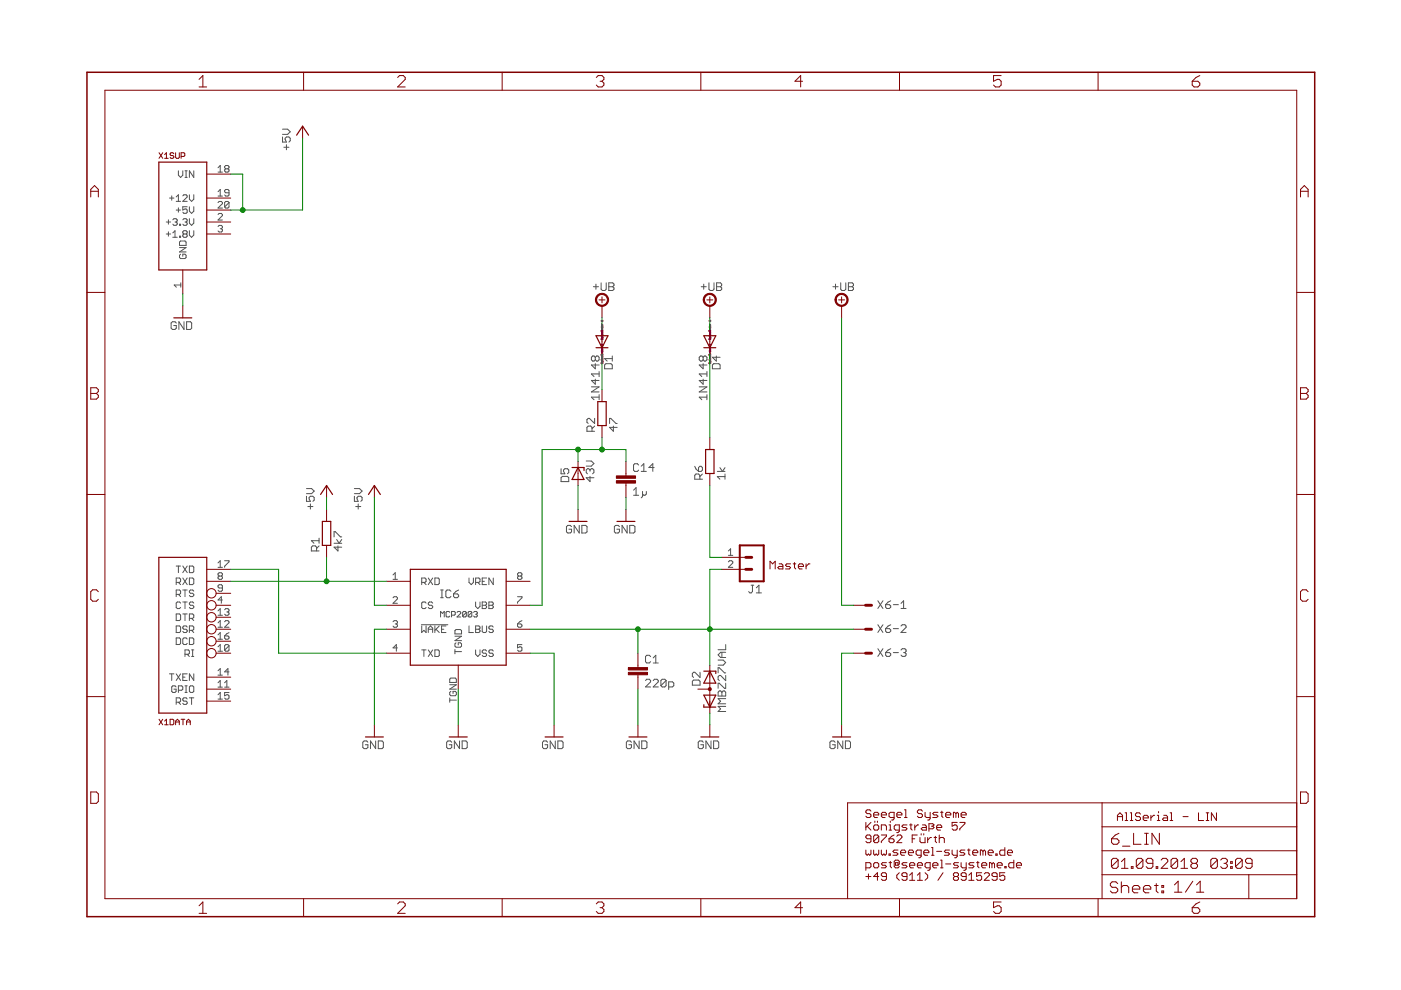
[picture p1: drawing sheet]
<svg xmlns="http://www.w3.org/2000/svg" width="297mm" height="210mm" viewBox="0 0 297 210" stroke-linecap="round" stroke-linejoin="round" font-family="sans-serif">
<g fill="none" stroke="#800080" stroke-width=".21">
<path d="M127.4 71.2h.1M127.4 76.3h.1M127.4 70.1l.4-.1v.2l-.3 .1zM127.4 69.3h.4v.3l-.2-.1v-.2M127.4 75.2l.4-.1v.2l-.3 .1zM127.4 74.4h.4v.3l-.2-.1v-.2M127.5 71.8l-.1 .2h.2l.2-.2v.2M127.5 76.9l-.1 .1 .2 .1 .2-.2v.2M127.6 70.8v.2h.2v-.2M127.6 69.9h.2M127.6 68.9h.2M127.6 75.9v.2h.2v-.2"/>
<path d="M127.6 75h.2M127.6 73.9h.2M127.6 68.7l.1 .2M127.6 69.7l.1 .2M127.6 73.7l.1 .2M127.6 74.8l.1 .2M127.8 71.6v-.1l-.2-.1v.2h.4M127.8 71.2l-.2 .1M127.8 70.5v.2l-.2-.2 .1-.1v.3M127.8 69v.2l-.2-.2h.1v.2M127.8 68h-.4l.2 .2M127.8 76.7v-.2h-.2v.2h.4"/>
<path d="M127.8 76.3l-.2 .1M127.8 75.5v.2l-.2-.2h.1v.2M127.8 74.1v.2l-.2-.2 .1-.1v.3M127.8 73v.2l-.2-.2h-.2l.1 .2M127.8 67.9v.3M127.8 71.2v.1M127.8 76.2v.2M150.2 71.2h.1M150.2 76.3h.1M150.3 69.3h.4l-.1 .3-.2-.1v-.2M150.3 74.4h.4l-.1 .3-.2-.1v-.2M150.4 71.8v.2l.2-.2h.1l-.1 .2"/>
<path d="M150.4 70h.2l.1 .2-.3 .1zM150.4 75.1h.2l.1 .2-.3 .1zM150.4 76.9v.2l.2-.2h.1l-.1 .2M150.4 70.8l.1 .2h.2v-.2M150.4 75.9l.1 .2h.2v-.2M150.4 68.7l.2 .2M150.4 69.7l.2 .2M150.4 73.7l.2 .2M150.4 74.8l.2 .2M150.4 69.9h.3M150.4 68.9h.3M150.4 75h.3"/>
<path d="M150.4 73.9h.3M150.7 73v.2l-.3-.2h-.1l.1 .2M150.7 67.9v.3M150.7 69l-.1 .2-.2-.2h.2v.2M150.7 70.5l-.1 .2-.2-.2 .2-.1v.3M150.7 71.2v.1M150.7 71.6l-.1-.2-.2 .1v.1h.4M150.7 74.1l-.1 .2-.2-.2 .2-.1v.3M150.7 75.5l-.1 .2-.2-.2h.2v.2M150.7 76.2v.2M150.7 76.7l-.1-.2h-.2v.2h.4M150.7 71.2l-.3 .1"/>
<path d="M150.7 76.3l-.3 .1M150.7 68h-.4l.1 .2"/>
</g>
<g fill="none" stroke="#505050" stroke-width=".21">
<path d="M37.8 36.2v.9l.5 .5 .5-.5v-.9M39.2 37.6h.5M39.2 36.2h.5M39.5 36.2v1.4M41.1 36.2v1.4l-.9-1.4v1.4M46.2 35.6l.5-.5v1.4M46.2 36.5h1M47.9 35.8l-.3-.2 .3-.5h.4l.3 .2-.3 .5M47.9 35.8l-.3 .2 .3 .5h.4l.3-.2-.3-.5M47.9 35.8h.4M59.9 29v1.1h.8l-.2-.8 .2-.3h.6l.2 .3v.5l-.2 .3M59.9 27.4h1.1l.5 .5-.5 .6h-1.1"/>
<path d="M60.2 31.2h1.1M60.7 30.7v1M35.2 49.6h1M35.2 47.1h1M35.7 46.6v.9M35.7 49.1v1M35.9 42h1M36.4 41.5v1M36.6 49.4l.5-.5v1.4M36.6 50.3h1M36.6 46.6l.3-.2h.4l.3 .2-.3 .5M37.1 47.1h.2"/>
<path d="M37.3 47.1l.3 .2-.3 .5h-.4l-.3-.3M37.4 41.8l.4-.5v1.4M37.4 44.5h.9M37.4 42.7h.9M37.8 44.1v.9M38.1 51.3l.2-.2h.9l.3 .2v.7h-1.4zM38.1 47.5h.2v.3h-.2zM38.1 50.1h.2v.2h-.2zM38.1 52.5h1.4l-1.4 .9h1.4M38.3 53.9l-.2 .2v.5l.2 .2h.9l.3-.2v-.5l-.3-.2h-.4v.5M38.3 60v.9M38.8 41.5l.2-.2h.5l.2 .2v.3l-.9 .9h.9"/>
<path d="M38.8 46.6l.2-.2h.5l.2 .2-.2 .5M39 49.6l-.2 .2 .2 .5h.5l.2-.2-.2-.5M39 49.6l-.2-.2 .2-.5h.5l.2 .2-.2 .5M39 49.6h.5M39.2 47.1h.3M39.5 47.1l.2 .2-.2 .5h-.5l-.2-.3M39.7 43.8h-.9v.7l.7-.2 .2 .2v.5l-.2 .2h-.5l-.2-.2M40.2 41.3v.9l.4 .5 .5-.5v-.9M40.2 43.8v1l.4 .4 .5-.4v-1M40.2 46.4v.9l.4 .5 .5-.5v-.9M40.2 48.9v.9l.4 .5 .5-.5v-.9M46.2 40.6l.5-.4v1.4"/>
<path d="M46.2 42.9l.3-.2h.4l.3 .2v.3l-1 .9h1M46.2 45.5l.3-.2h.4l.3 .2v.2l-1 1h1M46.2 48l.3-.2h.4l.3 .2-.3 .5M46.2 41.6h1M46.7 48.5h.2M46.9 48.5l.3 .2-.3 .5h-.4l-.3-.2M48.6 40.9h-.7l-.3-.3 .3-.4h.4l.3 .2v.9l-.3 .3h-.4l-.3-.3M48.6 42.9v1l-.3 .2h-.4l-.3-.2M48.6 42.9l-.3-.2h-.4l-.3 .2v1M48.6 42.9l-1 1M127.4 60v1.3l.3 .3h.5l.3-.3v-1.3M129.1 60h.8l.3 .2v.3l-.3 .3 .3 .2v.3l-.3 .3h-.8z"/>
<path d="M150.3 60v1.3l.3 .3h.5l.3-.3v-1.3M151.9 60h.9l.2 .2v.3l-.2 .3 .2 .2v.3l-.2 .3h-.9zM178.2 60v1.3l.3 .3h.5l.3-.3v-1.3M179.9 60h.8l.3 .2v.3l-.3 .3 .3 .2v.3l-.3 .3h-.8zM37.4 68.5l-.3-.3h-.5l-.3 .3v1.1l.3 .2h.5l.3-.2v-.6h-.6M38.3 60.4h-1.4l.5 .5M39 68.2v1.6l-1.1-1.6v1.6M39.6 68.2h.8l.2 .3v1.1l-.2 .2h-.8zM125.8 60.8h1.1M126.2 77.1v1.1l-.8-.8h1.6M126.2 75.8l-.3-.3h-.2l-.3 .3v.5l.3 .3h.2l.3-.3M126.2 75.8l.3-.3h.2l.3 .3v.5l-.3 .3h-.2l-.3-.3"/>
<path d="M126.2 75.8v.5M126.3 60.2v1.1M127 79.3h-1.6l.5 .5M127 78.8v1M128.2 77.4l.3-.3h1l.3 .3v.8h-1.6zM129.1 60.8h.8M129.8 75.5v1.1M129.8 76h-1.6l.5 .6M148.7 60.8h1.1M149.1 75.8v.5M149.1 77.1v1.1l-.8-.8h1.6M149.1 75.8l.2-.3h.3l.3 .3v.5l-.3 .3h-.3l-.2-.3"/>
<path d="M149.1 75.8l-.3-.3h-.3l-.2 .3v.5l.2 .3h.3l.3-.3M149.2 60.2v1.1M149.9 78.8v1M149.9 79.3h-1.6l.5 .5M151 77.4l.3-.3h1.1l.3 .3v.8h-1.7zM151.9 75.5v1.1l-.9-.8h1.7M151.9 60.8h.9M176.6 60.8h1.1M177.1 60.2v1.1M179.9 60.8h.8M119 99.4v1.1h.8l-.3-.6v-.2l.3-.3h.5l.3 .3v.5l-.3 .3M124.3 97.7h1.1l.5 .6-.5 .5h-1.1"/>
<path d="M125.1 99.7v.2M125.1 99.7l-.3-.3h-.3l-.2 .3v.5l.2 .3M125.1 99.7l.3-.3h.2l.3 .3v.5l-.3 .3M125.4 82h1.6l-1.6 1.1h1.6M125.5 91.4v-.8l-.3-.3h-.5l-.3 .3v.8h1.7M126.1 88.7v1.1l-1.1-1.1h-.3l-.3 .3v.5l.3 .3M126.1 90.3l-.6 .6M126.2 80.4v1.1l-.8-.8h1.6M127 84.2h-1.6l.5 .6M127 83.7v1.1M129.2 89.8v-1.1h.3l1.1 1.1h.3M130 90.3v1.1l-.8-.8h1.7"/>
<path d="M135.4 98.6l-.3-.3h-.5l-.3 .3v1.1l.3 .2h.5l.3-.2M136 99.9h1M136 98.8l.5-.5v1.6M138.7 99.1h-1.1l.8-.8v1.6M147.3 98.9l.3 .5 .5 .5M148.3 82h1.6l-1.6 1.1h1.6M148.4 98.9h.3l.2 .2v.6l-.2 .2h-.6v-.8zM149.1 80.4v1.1l-.8-.8h1.6M149.9 84.2h-1.6l.5 .6M149.9 83.7v1.1M152.1 99.9h1.6M152.6 99.1l.6 .8 .5-.8"/>
<path d="M46.2 119.4l.5-.5v1.4M47.6 118.9h1v.2l-1 1v.2M65 105.2v1.1h.8l-.3-.5v-.3l.3-.3h.5l.3 .3v.5l-.3 .3M65 103.6h1.1l.5 .5-.5 .6h-1.1M65.3 107.4h1M65.8 106.8v1.1M67.1 116.8v-.8l-.3-.3h-.5l-.3 .3v.8h1.6M67.6 115.7l-.5 .6M67.6 114.6h-1.6l.6 .6M67.6 114.1v1.1M70.8 115.2h1.7M70.8 113.8v-1.1h.3l1.1 1.1h.3"/>
<path d="M71.4 114.4l.5 .8 .6-.8M71.6 115.7v1.1l-.8-.8h1.7M75.1 105.2v1.1h.8l-.2-.5v-.3l.2-.3h.6l.3 .3v.5l-.3 .3M75.1 103.6h1.1l.6 .5-.6 .6h-1.1M75.4 107.4h1.1M75.9 106.8v1.1M119.2 101h1.1l.3 .3v.8h-1.6v-.8zM121.2 111.7l-.3-.3h-.5l-.3 .3v1.1l.3 .2h.5l.3-.2v-.6h-.6M122.8 111.4v1.6l-1.1-1.6v1.6M123.4 111.4h.8l.3 .3v1.1l-.3 .2h-.8zM125.1 101v1.1l-.8-.8h1.6M131.3 111.7l-.2-.3h-.6l-.2 .3v1.1l.2 .2h.6l.2-.2v-.6h-.5"/>
<path d="M133 111.4v1.6l-1.1-1.6v1.6M133.5 111.4h.8l.3 .3v1.1l-.3 .2h-.8zM134.3 103.9l.6-.5v1.6M134.3 105h1.1M136.2 104.2v1.1l-.2 .3M137 104.2v.6l-.2 .2h-.3l-.3-.2M148.4 101.6v-.8l-.3-.3h-.5l-.3 .3v.8h1.6M148.9 100.5l-.5 .5M153.7 101h-1.6l.5 .6M153.7 100.5v1.1M154.4 116.8l.5-.4v1.4M154.4 117.8h1"/>
<path d="M154.4 119.1l.3-.2h.4l.3 .2v.3l-1 .9h1M37.4 123.5h.7l.2-.2v-.5l-.2-.2h-.7v1.4M37.4 126h.7l.2-.2v-.5l-.2-.2h-.7v1.4M37.4 130.2h.7l.2 .2v.9l-.2 .3h-.7zM37.4 132.7h.7l.2 .2v1l-.2 .2h-.7zM37.4 135.3h.7l.2 .2v.9l-.2 .3h-.7zM37.4 120h.9M37.8 120v1.4M37.8 123.5l.5 .5M37.8 126l.5 .5M38.3 127.9l-.2-.3h-.5l-.2 .3v.9l.2 .2h.5l.2-.2M38.8 125.1h.9"/>
<path d="M38.8 127.6h.9M38.8 120l.9 1.4M38.8 122.6l.9 1.4M38.8 130.2h.9M39.2 138.7h.7l.3-.2v-.5l-.3-.2h-.7v1.4M39.2 125.1v1.4M39.2 127.6v1.4M39.2 130.2v1.4M39.7 132.9l-.2-.2h-.5l-.2 .2 .2 .5h.5l.2 .2-.2 .5h-.5l-.2-.2M39.7 120l-.9 1.4M39.7 122.6l-.9 1.4M39.7 135.5l-.2-.2h-.5l-.2 .2v.9l.2 .3h.5l.2-.3"/>
<path d="M39.7 138.7l.5 .5M40.2 122.6h.7l.2 .2v.9l-.2 .3h-.7zM40.2 133.6h.7l.2-.2v-.5l-.2-.2h-.7v1.4M40.2 120h.7l.2 .2v1l-.2 .2h-.7zM40.2 131.1h.7l.2-.2v-.5l-.2-.2h-.7v1.4M40.2 135.3h.7l.2 .2v.9l-.2 .3h-.7zM40.6 137.8h.5M40.6 139.2h.5M40.6 131.1l.5 .5M40.6 133.6l.5 .5M40.9 137.8v1.4M41.1 125.3l-.2-.2h-.5l-.2 .5 .2 .2h.5l.2 .5-.2 .2h-.5l-.2-.2"/>
<path d="M41.1 127.9l-.2-.3h-.5l-.2 .3 .2 .4h.5l.2 .3-.2 .4h-.5l-.2-.2M46.2 130.5h1M46.2 133h1M46.2 138.1h1M46.2 120.3h1M46.2 129.5l.5-.4v1.4M46.2 132.1l.5-.5v1.4M46.2 134.6l.5-.5v1.4M46.2 137.1l.5-.4v1.4M46.2 135.5h1M46.5 122.1l-.3 .3 .3 .4h.4l.3-.2-.3-.5M46.5 122.1l-.3-.2 .3-.5h.4l.3 .3-.3 .4"/>
<path d="M46.5 122.1h.4M47.2 124.7h-.7l-.3-.3 .3-.4h.4l.3 .2v.9l-.3 .3h-.4l-.3-.3M47.2 127.2h-1l.7-.7v1.4M47.6 131.8l.3-.2h.4l.3 .2v.3l-1 .9h1M47.6 129.3l.3-.2h.4l.3 .2-.3 .5M47.6 134.8h.7l.3 .5-.3 .2h-.4l-.3-.2zM48.1 129.8h.2M48.3 129.8l.3 .2-.3 .5h-.4l-.3-.3M48.6 136.9l-.3-.2h-.4l-.3 .2v.9M48.6 136.9v.9l-.3 .3h-.4l-.3-.3M48.6 134.1l-1 .7M48.6 136.9l-1 .9"/>
<path d="M83.3 121.9l.5-.5v1.4M83.3 122.8h1M83.3 126.7l.3-.2h.4l.3 .2v.3l-1 .9h1M83.3 131.8l.3-.2h.4l.3 .2-.3 .5M83.8 132.3h.2M84 132.3l.3 .2-.3 .5h-.4l-.3-.2M84.3 137.4h-1l.7-.7v1.4M89.3 132.5h5.7M89.4 123.5h.7l.2-.2v-.5l-.2-.2h-.7v1.4M89.4 132.7v1.4l.5-.5 .4 .5v-1.4M89.4 137.8h.9M89.9 123.5l.4 .5"/>
<path d="M89.9 137.8v1.4M90.3 127.9l-.2-.3h-.5l-.2 .3v.9l.2 .2h.5l.2-.2M90.8 122.6l.9 1.4M90.8 134.1v-.9l.5-.5 .4 .5v.9M90.8 133.4h.9M90.8 137.8l.9 1.4M91.7 122.6l-.9 1.4M91.7 127.9l-.2-.3h-.5l-.2 .3 .2 .4h.5l.2 .3-.2 .4h-.5l-.2-.2M91.7 137.8l-.9 1.4M92.2 122.6h.7l.2 .2v.9l-.2 .3h-.7zM92.2 132.7v1.4M92.2 137.8h.7l.2 .2v1l-.2 .2h-.7z"/>
<path d="M92.4 133.4l.7 .7M93.1 132.7l-.9 .9M93.4 130.8v-1.2l.4 .4 .4-.4v1.2M93.4 126.7h.6M93.4 125.1h.6M93.6 133.4h.5M93.7 125.1v1.6M94.6 132.7h-1v1.4h1M95.4 129.8l-.2-.2h-.4l-.2 .2v.8l.2 .2h.4l.2-.2M95.6 125.4l-.3-.3h-.5l-.3 .3v1l.3 .3h.5l.3-.3M95.7 130.4h.6l.2-.2v-.4l-.2-.2h-.6v1.2M96.2 125.9h.8l.2 .3v.2l-.2 .3h-.6l-.2-.3z"/>
<path d="M96.5 138.2h1.4M96.5 137.7v.9M96.5 134.9h1.4l-1.4 .9h1.4M96.7 133.5h.9l.3 .2v.7h-1.4v-.7zM96.7 136.3l-.2 .2v.5l.2 .2h.9l.3-.2v-.5l-.3-.2h-.4v.5M96.9 129.8l.2-.2h.4l.2 .2v.2l-.8 .8h.8M97.2 125.1l-.5 .3-.5 .5M98.9 129.8l-.2-.2h-.4l-.2 .2v.8M98.9 129.8v.8l-.2 .2h-.4l-.2-.2M98.9 129.8l-.8 .8M99.4 122.6v.9l.5 .5 .5-.5v-.9M99.4 132.7v1.4h1"/>
<path d="M100 129.8l-.2-.2h-.4l-.1 .2v.8M100 129.8v.8l-.2 .2h-.4l-.1-.2M100 129.8l-.7 .8M100.4 129.8l.2-.2h.4l.2 .2-.2 .4M100.8 130.2h.2M100.8 123.5h.7l.3-.2v-.5l-.3-.2h-.7v1.4M100.8 133.4h.7M100.8 132.7h.7l.3 .2-.3 .5 .3 .5-.3 .2h-.7zM100.8 127.6v1l.5 .4 .5-.4v-1M100.8 137.8v.9l.5 .5 .5-.5v-.9M101 130.2l.2 .2-.2 .4h-.4l-.2-.2M101.3 123.5l.5 .5"/>
<path d="M102.2 127.6h.7l.3 .3-.3 .4 .3 .5-.3 .2h-.7zM102.2 128.3h.7M102.2 132.7v1.2l.3 .2h.4l.3-.2v-1.2M102.2 123.3h.5M103.2 138l-.3-.2h-.4l-.3 .2 .3 .5h.4l.3 .2-.3 .5h-.4l-.3-.2M103.2 122.6h-1v1.4h1M103.7 127.6h.7l.2 .3-.2 .4 .2 .5-.2 .2h-.7zM103.7 128.3h.7M104.6 132.9l-.2-.2h-.5l-.2 .2 .2 .5h.5l.2 .2-.2 .5h-.5l-.2-.2M104.6 138l-.2-.2h-.5l-.2 .2 .2 .5h.5l.2 .2-.2 .5h-.5l-.2-.2M104.6 122.6v1.4l-.9-1.4v1.4M109.7 126.5h1v.2l-1 1v.2"/>
<path d="M109.7 132.3h.7l.3 .5-.3 .2h-.4l-.3-.2zM110 122.1l-.3 .3 .3 .4h.4l.3-.2-.3-.5M110 122.1l-.3-.2 .3-.5h.4l.3 .3-.3 .4M110 122.1h.4M110.7 136.7h-1v.7l.5-.3 .5 .3v.4l-.3 .3h-.4l-.3-.3M110.7 131.6l-1 .7M137.9 139.2l-.2-.3h-.6l-.2 .3v1.1l.2 .3h.6l.2-.3M138.5 139.5l.5-.6v1.7M152.3 140h1l.6 .5-.6 .5h-1M153.1 138.3v1.1M153.9 136.7v1.1h-1.6M153.9 138.3h-1.1l-.5 .6 .5 .5h1.1"/>
<path d="M159.3 124.1h.5M159.5 124.1v1.3l-.2 .3h-.3l-.3-.3M160.4 125.7h1M160.4 124.6l.5-.5v1.6M186.1 127.4l1.1 1.6M186.1 132.5l1.1 1.6M186.1 137.5l1.1 1.7M187.2 127.4l-1.1 1.6M187.2 132.5l-1.1 1.6M187.2 137.5l-1.1 1.7M187.8 128.2h.8l.2 .3v.2l-.2 .3h-.6l-.2-.3zM187.8 133.3h.8l.2 .3v.2l-.2 .3h-.6l-.2-.3z"/>
<path d="M187.8 138.4h.8l.2 .2v.3l-.2 .3h-.6l-.2-.3zM188.8 127.4l-.5 .3-.5 .5M188.8 132.5l-.5 .2-.5 .6M188.8 137.5l-.5 .3-.5 .6M189.4 128.2h1.1M189.4 133.3h1.1M189.4 138.4h1.1M191 129h1.1M191 132.7l.3-.2h.6l.2 .2v.3l-1.1 1.1h1.1M191 127.9l.6-.5v1.6M191 137.8l.3-.3h.6l.2 .3v.3l-.2 .3M191.6 138.4h.3"/>
<path d="M191.9 138.4l.2 .2v.3l-.2 .3h-.6l-.3-.3M35.9 142.9h1M36.4 142.9v1.4M37.3 145.6l-.2-.2h-.5l-.2 .2v1l.2 .2h.5l.2-.2v-.5h-.4M37.4 148.9h.7l.2-.2v-.5l-.2-.2h-.7v1.4M37.4 142.9l.9 1.4M37.8 146.3h.7l.3-.2v-.5l-.3-.2h-.7v1.4M37.8 148.9l.5 .5M38.3 142.9l-.9 1.4M38.8 143.6h.4M39.2 145.4h.5M39.2 146.8h.5"/>
<path d="M39.5 145.4v1.4M39.7 142.9h-.9v1.4h.9M39.7 148.2l-.2-.2h-.5l-.2 .2 .2 .5h.5l.2 .2-.2 .5h-.5l-.2-.3M40.2 148h.9M40.4 145.4h.5l.2 .2v1l-.2 .2h-.5l-.2-.2v-1zM40.6 148v1.4M41.1 142.9v1.4l-.9-1.4v1.4M46.2 142.2l.5-.4v1.4M46.2 144.8l.5-.5v1.4M46.2 147.3l.5-.5v1.4M46.2 143.2h1M46.2 145.7h1"/>
<path d="M46.2 148.2h1M47.6 145.7h1M47.6 144.8l.5-.5v1.4M48.6 146.8h-1v.7l.5-.2 .5 .2v.5l-.3 .2h-.4l-.3-.2M48.6 142.5h-1l.7-.7v1.4M78 157.4l-.3-.3h-.5l-.3 .3v1.1l.3 .2h.5l.3-.2v-.6h-.5M79.7 157.1v1.6l-1.2-1.6v1.6M80.2 157.1h.8l.3 .3v1.1l-.3 .2h-.8zM95.4 148.4h1.4M95.4 148v.9M95.4 145.2h1.4l-1.4 .9h1.4M95.6 146.6l-.2 .2v.5l.2 .2h.9l.3-.2v-.5l-.3-.2h-.4v.4"/>
<path d="M95.6 143.8h.9l.3 .2v.7h-1.4v-.7zM95.8 157.4l-.3-.3h-.5l-.3 .3v1.1l.3 .2h.5l.3-.2v-.6h-.6M97.4 157.1v1.6l-1.1-1.6v1.6M98 157.1h.8l.3 .3v1.1l-.3 .2h-.8zM116.1 157.4l-.3-.3h-.5l-.3 .3v1.1l.3 .2h.5l.3-.2v-.6h-.6M117.7 157.1v1.6l-1.1-1.6v1.6M118.3 157.1h.8l.3 .3v1.1l-.3 .2h-.8zM133.9 157.4l-.3-.3h-.5l-.3 .3v1.1l.3 .2h.5l.3-.2v-.6h-.6M135.5 157.1v1.6l-1.1-1.6v1.6M136.1 157.1h.8l.3 .3v1.1l-.3 .2h-.8zM136.9 144.3l.2-.3h.6l.2 .3v.3l-1 1h1M138.5 144.3l.3-.3h.5l.3 .3v.3l-1.1 1h1.1"/>
<path d="M138.5 140.6h1.1M141.2 144.3v1.1l-.3 .2h-.5l-.3-.2M141.2 144.3l-.3-.3h-.5l-.3 .3v1.1M141.2 144.3l-1.1 1.1M141.8 145.6h.8l.3-.2v-.6l-.3-.2h-.8v1.6M147 144.2h1.1l.3 .3v.8h-1.6v-.8zM148.4 142.5v1.1l-1.1-1.1h-.3l-.2 .3v.6l.2 .2M149.1 157.4l-.3-.3h-.5l-.3 .3v1.1l.3 .2h.5l.3-.2v-.6h-.5M150.7 157.1v1.6l-1-1.6v1.6M151.3 157.1h.8l.3 .3v1.1l-.3 .2h-.8zM152.3 142.7v-1.1h.2l1.1 1.1h.3M152.5 146.5h.3l.3 .3 .2-.3h.3l.3 .3v.8h-1.6v-.8z"/>
<path d="M153.1 146.8v.8M153.9 149.8h-1.6l.5 .5-.5 .6h1.6M153.9 148.1h-1.6l.5 .6-.5 .5h1.6M153.9 143.2v1.1l-1.1-1.1h-.3l-.2 .3v.5l.2 .3M153.9 144.9v1h-.3l-1.1-1h-.2v1M177.1 157.4l-.3-.3h-.6l-.2 .3v1.1l.2 .2h.6l.3-.2v-.6h-.6M178.7 157.1v1.6l-1.1-1.6v1.6M179.2 157.1h.8l.3 .3v1.1l-.3 .2h-.8z"/>
</g>
<g fill="none" stroke="#800000" stroke-width=".21">
<path d="M22.2 19.1h252.7v171.4h-252.7zM42.2 16.8l.8-.8v2.4M42.2 18.4h1.6M64.4 15.3v3.8M84.3 16.4l.4-.4h.8l.4 .4v.4l-1.6 1.6h1.6M106.5 15.3v3.8M126.4 16.4l.4-.4h.8l.4 .4v.4l-.4 .4M127.2 17.2h.4M127.6 17.2l.4 .4v.4l-.4 .4h-.8l-.4-.4M148.6 15.3v3.8M170.2 17.2h-1.6l1.2-1.2v2.4M190.7 15.3v3.8"/>
<path d="M212.3 16h-1.6v1.2l.8-.4h.4l.4 .4v.8l-.4 .4h-.8l-.4-.4M232.8 15.3v3.8M252.8 17.2h1.2l.4 .4v.4l-.4 .4h-.8l-.4-.4zM254.4 16l-.8 .4-.8 .8M33.7 32.4l.8 1.2M34.5 32.4l-.8 1.2M34.9 32.8l.4-.4v1.2M34.9 33.6h.8M36.9 32.6l-.3-.2h-.3l-.2 .4 .2 .2h.3l.3 .4-.3 .2h-.3l-.2-.2M37.2 32.4v1l.2 .2h.4l.2-.2v-1M38.4 33.2h.6l.2-.2v-.4l-.2-.2h-.6v1.2M43.8 36.9h5.1"/>
<path d="M64.2 26.8v2.5M19.2 41.8v-1.6l.8-.9 .8 .9v1.6M19.2 40.6h1.6M38.8 57.2v5.1M43.8 49.6h5.1M43.8 47.1h5.1M43.8 44.5h5.1M43.8 42h5.1M275.7 40.6h1.6M275.7 41.8v-1.6l.8-.9 .8 .9v1.6M18.4 62h3.8M38.8 64.9v2.5"/>
<path d="M127 63.6h1.3M127.6 62.9v1.3M127.6 64.9v2.5M127.6 69.9v5.1M149.9 63.6h1.2M150.5 62.9v1.3M150.5 64.9v2.5M150.5 69.9v5.1M177.8 63.6h1.3M178.4 62.9v1.3M178.4 64.9v2.5M274.9 62h3.8"/>
<path d="M19.2 82.2h1.2l.4 .4v.4l-.4 .4 .4 .4v.4l-.4 .4h-1.2zM19.2 83.4h1.2M122.6 97.9v5M127.6 82.6v2.6M127.6 90.2v2.6M132.7 97.9v3M150.5 92.8v2.5M275.7 82.2h1.2l.4 .4v.4l-.4 .4 .4 .4v.4l-.4 .4h-1.2zM275.7 83.4h1.2M18.4 104.8h3.8M69.2 102.9v2.6M69.2 108v2.6"/>
<path d="M69.2 115.6v2.6M79.4 102.9v2.6M122.6 108v2.6M132.7 102.4v3.1M132.7 108v2.6M150.5 100.4v2.5M153 118.2h5.1M165.2 119.5h.5l.3 .3v.8h-.8l-.3-.2 .3-.3h.8M167.6 119.5h-.8l-.3 .3 .3 .3h.5l.3 .3-.3 .2h-.8M168.2 119.5h.5M168.4 119.3v1.1l.3 .2M170.9 119.5v1.1"/>
<path d="M171.7 119.5h-.3l-.5 .6M274.9 104.8h3.8M20.8 125.5l-.4-.4h-.8l-.4 .4v1.6l.4 .4h.8l.4-.4M43.8 123.3h5.1M43.8 120.7h5.1M45.8 128.3h3.1M45.8 133.4h3.1M45.8 138.5h3.1M45.8 125.8h3.1M45.8 130.9h3.1M45.8 136h3.1M81.9 123.3h5.1"/>
<path d="M81.9 128.3h5.1M81.9 133.4h5.1M81.9 138.5h5.1M107.3 123.3h5.1M107.3 128.3h5.1M107.3 133.4h5.1M107.3 138.5h5.1M135.3 138.5v3M153 120.7h5.1M163.3 120.6v-1.6l.5 .5 .6-.5v1.6M169.3 120.1h1v-.3l-.2-.3h-.6l-.2 .3v.6l.2 .2h.6M181 128.3h2.5"/>
<path d="M181 133.4h2.5M181 138.5h2.5M277.3 125.5l-.4-.4h-.8l-.4 .4v1.6l.4 .4h.8l.4-.4M18.4 147.7h3.8M33.7 152.5l.8 1.2M34.5 152.5l-.8 1.2M34.9 152.9l.4-.4v1.2M34.9 153.7h.8M36.1 152.5h.5l.3 .2v.8l-.3 .2h-.5zM37.2 153.7v-.8l.4-.4 .4 .4v.8M37.2 153.1h.8M38.4 152.5h.8"/>
<path d="M38.8 152.5v1.2M39.6 153.1h.7M39.6 153.7v-.8l.4-.4 .3 .4v.8M43.8 146.1h5.1M43.8 143.6h5.1M43.8 148.7h5.1M79.4 153.7v2.6M97.2 141v5.1M97.2 153.7v2.6M117.5 153.7v2.6M135.3 143.1v3M135.3 153.7v2.6"/>
<path d="M148 146.1h2.5M150.5 141v10.2M150.5 153.7v2.6M178.4 153.7v2.6M274.9 147.7h3.8M19.2 167.9h1.2l.4 .4v1.6l-.4 .4h-1.2zM183.6 174.4v1.6M183.9 175.2l.8 .8M184.7 172l-.3-.3h-.5l-.3 .3v.2l.3 .3h.5l.3 .3v.3l-.3 .2h-.5l-.3-.2M184.7 177.8h-.8l-.3-.2v-.3l.3-.3h.5l.3 .3v1.1l-.3 .3h-.5l-.3-.3M184.7 174.4l-1.1 1.1M185.2 172.8h1.1v-.3l-.3-.3h-.5l-.3 .3v.6l.3 .2h.5"/>
<path d="M185.5 174.9h.5l.3 .3v.5l-.3 .3h-.5l-.3-.3v-.5zM185.5 174.1v.3M186 174.1v.3M186.3 177.3l-.3-.3h-.5l-.3 .3v1.1M186.3 177.3v1.1l-.3 .3h-.5l-.3-.3M186.3 177.3l-1.1 1.1M186.9 172.8h1v-.3l-.2-.3h-.6l-.2 .3v.6l.2 .2h.6M186.9 176v-1.1h.8l.2 .3v.8M186.9 177h1v.3l-1 1.1v.3M188.5 177.8h.8l.3 .3v.3l-.3 .3h-.5l-.3-.3zM188.5 176h.5M188.5 174.9h.3v1.1"/>
<path d="M188.8 174.1v.3M189.6 173.3h-.8l-.3-.2v-.6l.3-.3h.8v1.4l-.3 .3h-.3M189.6 177l-1.1 .8M190.1 172.8h1.1v-.3l-.3-.3h-.5l-.3 .3v.6l.3 .2h.5M190.1 177.3l.3-.3h.5l.3 .3v.3l-1.1 1.1h1.1M190.7 176h-.8l-.3-.3v-.5l.3-.3h.8v1.4l-.3 .2h-.3M191.8 171.7h.2v1.6M191.8 173.3h.5M192.3 174.9h-.8l-.3 .3 .3 .3h.5l.3 .2-.3 .3h-.8M192.8 174.9h.6M193.1 174.6v1.1l.3 .3M193.4 177.8h.6"/>
<path d="M194 174.9v1.1M194.5 177h-1.1v1.7M194.8 174.9h-.3l-.5 .6M195.1 177.6v.8l.2 .3h.8v-1.1M195.3 176.8v.2M195.6 172l-.3-.3h-.5l-.3 .3v.2l.3 .3h.5l.3 .3v.3l-.3 .2h-.5l-.3-.2M195.6 174.9h.5l.3 .3v.8h-.8l-.3-.3 .3-.2h.8M195.9 176.8v.2M196.1 172.2v.9l.3 .2h.8M196.7 177.6v1.1M197.2 172.2v1.4l-.2 .3h-.3M197.5 175.2h.3"/>
<path d="M197.5 177.6h-.3l-.5 .5M197.5 179.7h.3v1.6M197.8 175.2l.2-.3-.2-.3h-.8v1.7M197.8 175.2l.2 .3-.2 .2h-.8M198 177.6h.6M198.3 177.3v1.1l.3 .3M198.6 175.5h1.1v-.3l-.3-.3h-.5l-.3 .3v.5l.3 .3h.5M198.9 172.2h-.9l-.2 .3 .2 .3h.6l.3 .3-.3 .2h-.8M199.1 177.8l.3-.2h.5l.3 .2v.9M199.1 177v1.7M199.4 172.2h.5M199.7 172v1.1l.2 .2"/>
<path d="M200.5 172.8h1.1v-.3l-.3-.3h-.5l-.3 .3v.6l.3 .2h.5M202.7 172.5l-.3-.3h-.3v1.1M202.7 172.5v.8M202.7 172.5l.2-.3 .3 .3v.8M202.9 174.4h-1v.8l.5-.3h.3l.2 .3v.5l-.2 .3h-.6l-.2-.3M203.5 174.4h1.1v.2l-1.1 1.1v.3M203.8 172.8h1.1v-.3l-.3-.3h-.6l-.2 .3v.6l.2 .2h.6M205.4 180v1.1l.3 .2M213 179.7v1.6h-.8l-.2-.2v-.6l.2-.3h.8M233.7 170.2v20.3M233.7 175.3h41.2M235.7 177.8h1.1l.4 .4v.4l-.4 .4h-.7l-.4-.4z"/>
<path d="M236.9 174v-1.1l.5-.6 .6 .6v1.1M236.9 173.1h1.1M237.2 176.7l-.7 .4-.8 .7M238 179.4h1.6M238.5 172.3h.3v1.7M238.5 174h.6M239.6 172.3h.3v1.7M239.6 174h.6M240.3 176.7v2.3h1.6M241.8 172.6l-.2-.3h-.6l-.3 .3v.3l.3 .2h.6l.2 .3v.3l-.2 .3h-.6l-.3-.3M242.4 173.4h1.1v-.3l-.3-.2h-.6l-.2 .2v.6l.2 .3h.6M242.7 179h.8"/>
<path d="M242.7 176.7h.8M243.1 176.7v2.3M244 172.9v1.1M244.8 172.9h-.2l-.6 .5M245.4 174h.5M245.4 172.9h.2v1.1M245.6 172.1v.2M245.8 176.7v2.3l-1.6-2.3v2.3M246.7 172.9h.6l.2 .2v.9h-.8l-.2-.3 .2-.3h.8M248.1 172.3h.3v1.7M248.1 174h.5M250.8 173.1h1.1"/>
<path d="M254.1 172.3v1.7h1.1M255.7 172.3h.6M255.7 174h.6M256 172.3v1.7M257.9 172.3v1.7l-1.1-1.7v1.7M274.9 170.2h-95.2v20.3M275.7 167.9h1.2l.4 .4v1.6l-.4 .4h-1.2zM42.2 192l.8-.8v2.5M42.2 193.7h1.6M64.4 190.5v3.9M84.3 191.6l.4-.4h.8l.4 .4v.4l-1.6 1.7h1.6M106.5 190.5v3.9"/>
<path d="M126.4 191.6l.4-.4h.8l.4 .4v.4l-.4 .4M127.2 192.4h.4M127.6 192.4l.4 .4v.5l-.4 .4h-.8l-.4-.4M148.6 190.5v3.9M170.2 192.4h-1.6l1.2-1.2v2.5M183.6 180.2v.9l.3 .2 .2-.2 .3 .2 .3-.2v-.9M183.6 184h.8l.3-.3v-.5l-.3-.3h-.8v1.6M183.6 185.8h1.1M184.1 185.3v1.1M185.2 180.2v.9l.3 .2 .3-.2 .2 .2 .3-.2v-.9M185.5 182.9h.5l.3 .3v.5l-.3 .3h-.5l-.3-.3v-.5zM186.3 185.8h-1.1l.8-.8v1.6"/>
<path d="M186.9 180.2v.9l.2 .2 .3-.2 .3 .2 .2-.2v-.9M187.9 185.8h-.8l-.2-.2v-.3l.2-.3h.6l.2 .3v1.1l-.2 .2h-.6l-.2-.2M187.9 182.9h-.8l-.2 .3 .2 .3h.6l.2 .2-.2 .3h-.8M188.5 181.1h.3v.2h-.3zM188.5 182.9h.5M188.8 182.6v1.1l.2 .3M189.9 182.9h.5v.6h-.5zM190.4 183.5l.3-.3v-.6l-.3-.2h-.5l-.3 .2v1.1l.3 .3h.5l.3-.3M190.4 180.2h-.8l-.3 .3 .3 .3h.5l.3 .3-.3 .2h-.8M190.7 185l-.6 .6v.5l.6 .5M190.7 190.5v3.9M190.9 180.8h1.1v-.3l-.2-.3h-.6l-.3 .3v.6l.3 .2h.6"/>
<path d="M192.3 185.8h-.8l-.3-.2v-.3l.3-.3h.5l.3 .3v1.1l-.3 .2h-.5l-.3-.2M192.3 182.9h-.8l-.3 .3 .3 .3h.5l.3 .2-.3 .3h-.8M192.6 180.8h1.1v-.3l-.3-.3h-.6l-.2 .3v.6l.2 .2h.6M192.8 183.5h1.2v-.3l-.3-.3h-.6l-.3 .3v.5l.3 .3h.6M192.8 185.6l.6-.6v1.6M192.8 186.6h1.2M194.5 183.5h1.1v-.3l-.3-.3h-.5l-.3 .3v.5l.3 .3h.5M194.5 186.6h1.1M194.5 185.6l.5-.6v1.6M195.3 181.3h-.8l-.3-.2v-.6l.3-.3h.8v1.4l-.3 .3h-.2M195.9 180.8h1v-.3l-.2-.3h-.6l-.2 .3v.6l.2 .2h.6M196.1 185l.6 .6v.5l-.6 .5"/>
<path d="M197.2 184h-.8l-.3-.3v-.5l.3-.3h.8v1.4l-.2 .2h-.3M197.5 181.3h.5M197.8 183.5h1.1v-.3l-.3-.3h-.6l-.2 .3v.5l.2 .3h.6M198.6 180.5h1.1M199.4 182.4h.3v1.6M199.4 184h.5M199.9 185l-1 1.6M200.5 183.2h1.1M201.3 180.2h-.8l-.3 .3 .3 .3h.5l.3 .3-.3 .2h-.8M201.9 180.2v.9l.2 .2h.8M202.4 185.8l-.3-.2v-.3l.3-.3h.5l.3 .3v.3l-.3 .2M202.4 185.8l-.3 .3v.3l.3 .2h.5l.3-.2v-.3l-.3-.3"/>
<path d="M202.4 185.8h.5M202.9 180.2v1.4l-.2 .3h-.3M203.2 182.9h-.8l-.3 .3 .3 .3h.5l.3 .2-.3 .3h-.8M203.8 182.9v.8l.2 .3h.9M204.6 180.2h-.8l-.3 .3 .3 .3h.5l.3 .3-.3 .2h-.8M204.9 185.8h-.9l-.2-.2v-.3l.2-.3h.6l.3 .3v1.1l-.3 .2h-.6l-.2-.2M204.9 182.9v1.4l-.3 .2h-.3M205.1 180.2h.6M205.4 186.6h1.1M205.4 185.6l.6-.6v1.6M206.2 180.8h1.1v-.3l-.3-.3h-.5l-.3 .3v.6l.3 .2h.5M206.5 182.9h-.8l-.3 .3 .3 .3h.5l.3 .2-.3 .3h-.8"/>
<path d="M207.1 182.9h.5M207.3 182.6v1.1l.3 .3M208.1 185h-1v.8l.5-.2h.3l.2 .2v.6l-.2 .2h-.6l-.2-.2M208.1 183.5h1.1v-.3l-.2-.3h-.6l-.3 .3v.5l.3 .3h.6M208.4 180.5l-.3-.3h-.2v1.1M208.4 180.5v.8M208.4 180.5l.3-.3 .3 .3v.8M208.7 185.3l.3-.3h.5l.3 .3v.3l-1.1 1h1.1M209.5 180.8h1.1v-.3l-.3-.3h-.5l-.3 .3v.6l.3 .2h.5M210.3 183.2l-.3-.3h-.2v1.1M210.3 183.2v.8M210.3 183.2l.3-.3 .3 .3v.8"/>
<path d="M211.1 181.1h.3v.2h-.3zM211.4 183.5h1.1v-.3l-.3-.3h-.5l-.3 .3v.5l.3 .3h.5M211.4 185.8h-.8l-.3-.2v-.3l.3-.3h.5l.3 .3v1.1l-.3 .2h-.5l-.3-.2M212.3 191.2h-1.6v1.2l.8-.4h.4l.4 .4v.9l-.4 .4h-.8l-.4-.4M213 183.7h.3v.3h-.3zM213 185h-1v.8l.5-.2h.3l.2 .2v.6l-.2 .2h-.6l-.2-.2M213.6 180.8h1.1v-.3l-.3-.3h-.5l-.3 .3v.6l.3 .2h.5M214.9 182.4v1.6h-.8l-.2-.3v-.5l.2-.3h.8M215.5 183.5h1.1v-.3l-.3-.3h-.5l-.3 .3v.5l.3 .3h.5M232.8 190.5v3.9M233.7 185.5h41.2M233.7 180.4h41.2"/>
<path d="M237 187.3l-.4-.3h-.8l-.4 .3v.4l.4 .4h.8l.4 .4v.4l-.4 .4h-.8l-.4-.4M237.1 182.4l-.4-.4h-.7l-.4 .4v1.3M237.1 182.4v1.3l-.4 .4h-.7l-.4-.4M237.1 182.4l-1.5 1.3M237.7 187v2.3M237.7 188.1l.4-.4h.8l.4 .4v1.2M237.8 184.1h1.4M237.8 182.7l.7-.7v2.1M239.9 183.7h.3v.4h-.3zM240.1 188.5h1.6v-.4l-.4-.4h-.8l-.4 .4v.8l.4 .4h.8M242.3 182.4l-.3-.4h-.7l-.4 .4v1.3M242.3 182.4v1.3l-.3 .4h-.7l-.4-.4"/>
<path d="M242.3 182.4l-1.4 1.3M242.4 188.5h1.6v-.4l-.4-.4h-.8l-.4 .4v.8l.4 .4h.8M244.4 183h-1l-.4-.3v-.3l.4-.4h.7l.3 .4v1.3l-.3 .4h-.7l-.4-.4M244.8 187.7h.8M245.1 183.7h.4v.4h-.4zM245.2 187.3v1.6l.4 .4M246.2 182.4l.3-.4h.7l.4 .4v.3l-1.4 1.4h1.4M246.3 187.7h.4v.4h-.4zM246.3 188.9h.4v.4h-.4zM249 187.6l.8-.8v2.4M249 189.2h1.6M249.7 182.4l-.4-.4h-.7l-.3 .4v1.3"/>
<path d="M249.7 182.4v1.3l-.4 .4h-.7l-.3-.4M249.7 182.4l-1.4 1.3M250.4 184.1h1.4M250.4 182.7l.7-.7v2.1M252.8 192.4h1.2l.4 .4v.5l-.4 .4h-.8l-.4-.4zM252.8 183l-.3-.3v-.3l.3-.4h.8l.3 .4v.3l-.3 .3M252.8 183l-.3 .4v.3l.3 .4h.8l.3-.4v-.3l-.3-.4M252.8 183h.8M252.9 186.8l-1.6 2.4M253.7 189.2h1.5M253.7 187.6l.8-.8v2.4M254.4 191.2l-.8 .4-.8 .8"/>
<path d="M258.1 182.4l-.3-.4h-.8l-.3 .4v1.3M258.1 182.4v1.3l-.3 .4h-.8l-.3-.4M258.1 182.4l-1.4 1.3M258.8 182.4l.4-.4h.7l.3 .4v.3l-.3 .3M259.5 183h.4M259.9 183l.3 .4v.3l-.3 .4h-.7l-.4-.4M260.9 183.7h.4v.4h-.4zM260.9 182.7h.4v.3h-.4zM263.4 182.4l-.4-.4h-.7l-.3 .4v1.3M263.4 182.4v1.3l-.4 .4h-.7l-.3-.4M263.4 182.4l-1.4 1.3M264.8 185.5v5"/>
<path d="M265.5 183h-1.1l-.3-.3v-.3l.3-.4h.7l.4 .4v1.3l-.4 .4h-.7l-.3-.4"/>
<circle cx="44.8" cy="128.3" r=".99"/>
<circle cx="44.8" cy="130.9" r=".99"/>
<circle cx="44.8" cy="136" r=".99"/>
<circle cx="44.8" cy="125.8" r=".99"/>
<circle cx="44.8" cy="133.4" r=".99"/>
<circle cx="44.8" cy="138.5" r=".99"/>
</g>
<path d="M18.4 15.3h260.3v179.1h-260.3z" fill="none" stroke="#800000" stroke-width=".32"/>
<g fill="none" stroke="#800000" stroke-width=".25">
<path d="M33.7 34.4h10.1v22.8h-10.1zM62.9 28.7l1.3-1.9 1.2 1.9M36.9 67.4h3.8M126.4 73.7h2.5M126.4 71.2h2.5l-1.3 2.5zM149.2 71.2h2.6l-1.3 2.5zM149.2 73.7h2.6M121.3 99.1h2.5v.7M122.6 99.1l1.2 2.6h-2.5zM126.7 85.2h1.8v5h-1.8zM149.6 95.3h1.8v5.1h-1.8zM33.7 118.2h10.1v33h-10.1z"/>
<path d="M68 104.8l1.2-1.9 1.3 1.9M68.3 110.6h1.8v5h-1.8zM78.1 104.8l1.3-1.9 1.2 1.9M120.6 110.6h3.9M130.8 110.6h3.8M87 120.7h20.3v20.3h-20.3zM77.5 156.3h3.8M95.2 156.3h3.9M115.6 156.3h3.8M133.3 156.3h3.9M148.6 156.3h3.8M149.2 147.4h2.6l-1.3 2.5z"/>
<path d="M149.2 149.4v.5h2.6M149.2 142.3h2.6v.5M150.5 142.3l1.3 2.5h-2.6zM176.5 156.3h3.8"/>
</g>
<path d="M158.1 118.2h1.3M158.1 120.7h1.3M183.5 128.3h1.3M183.5 133.4h1.3M183.5 138.5h1.3" fill="none" stroke="#800000" stroke-width=".61"/>
<g fill="#800000" stroke="#800000" stroke-width=".21">
<path d="M130.7 101.9h4v.5h-4z"/>
<path d="M130.7 100.9h4v.5h-4z"/>
<path d="M133.2 142.6h4.1v.5h-4.1z"/>
<path d="M133.2 141.5h4.1v.5h-4.1z"/>
</g>
<path d="M156.8 115.6h5.1v7.7h-5.1z" fill="none" stroke="#800000" stroke-width=".42"/>
<g fill="#800000" stroke="#800000" stroke-width=".21">
<path d="M177.4 62.6a1.4 1.4 0 0 1 2.2 .2 1.4 1.4 0 0 1-.8 2.1 1.4 1.4 0 0 1-1.8-1.3h.3a1.14 1.14 0 0 1 1.7-1 1.14 1.14 0 0 1 .1 2 1.14 1.14 0 0 1-1.8-.7v-.3h-.3z" fill-rule="evenodd"/>
<path d="M149.5 62.6a1.4 1.4 0 0 1 2.2 .2 1.4 1.4 0 0 1-.8 2.1 1.4 1.4 0 0 1-1.8-1.3h.3a1.14 1.14 0 0 1 1.5-1.1 1.14 1.14 0 0 1 .3 1.9 1.14 1.14 0 0 1-1.8-.5v-.3h-.3z" fill-rule="evenodd"/>
<path d="M126.6 62.6a1.4 1.4 0 0 1 2.2 .2 1.4 1.4 0 0 1-.8 2.1 1.4 1.4 0 0 1-1.8-1.3h.3a1.15 1.15 0 0 1 1.6-1.1 1.15 1.15 0 0 1 .3 1.9 1.15 1.15 0 0 1-1.9-.5v-.3h-.3z" fill-rule="evenodd"/>
<circle cx="150.5" cy="146.1" r=".33"/>
</g>
<g fill="none" stroke="#008000" stroke-width=".21">
<path d="M48.9 36.9h2.6v7.6M64.2 29.3v15.2h-15.3M38.8 62.3v2.6M127.6 67.4v2.5M127.6 75v7.6M150.5 67.4v2.5M150.5 75v17.8M178.4 67.4v60.9h2.6M122.6 95.3v2.6M127.6 92.8v2.5M132.7 97.9v-2.6h-17.8v33h-2.5M69.2 105.5v2.5"/>
<path d="M69.2 118.2v5.1M79.4 105.5v22.8h2.5M122.6 102.9v5.1M132.7 105.5v2.5M150.5 102.9v15.3h2.5M48.9 120.7h10.2v17.8h22.8M48.9 123.3h33M81.9 133.4h-2.5v20.3M112.4 133.4h68.6M112.4 138.5h5.1v15.2M135.3 133.4v5.1M153 120.7h-2.5v20.3"/>
<path d="M181 138.5h-2.6v15.2M97.2 146.1v7.6M135.3 146.1v7.6M150.5 151.2v2.5"/>
</g>
<g fill="#008000" stroke="#008000" stroke-width=".21">
<circle cx="150.5" cy="133.4" r=".51"/>
<circle cx="135.3" cy="133.4" r=".51"/>
<circle cx="69.2" cy="123.3" r=".51"/>
<circle cx="51.5" cy="44.5" r=".51"/>
<circle cx="127.6" cy="95.3" r=".51"/>
<circle cx="122.6" cy="95.3" r=".51"/>
</g>
</svg>
